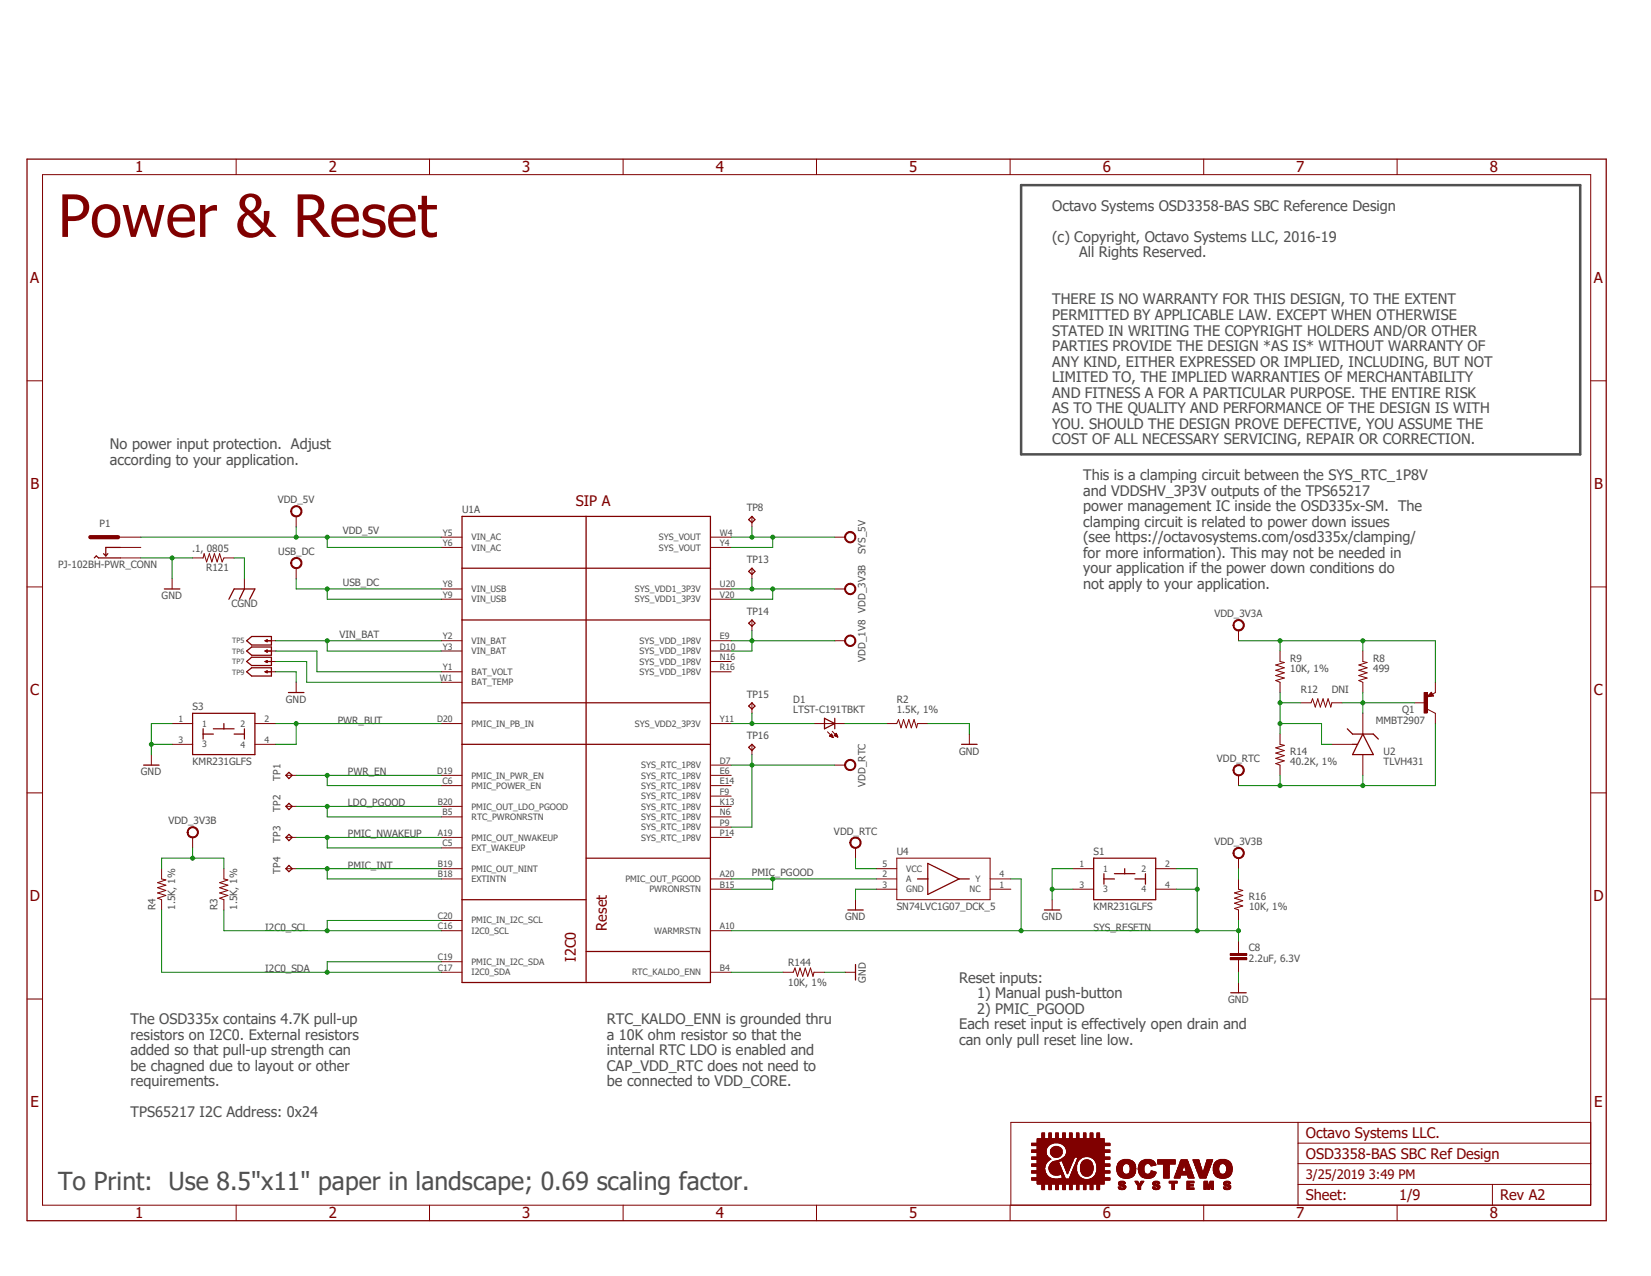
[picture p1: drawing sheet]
<svg xmlns="http://www.w3.org/2000/svg" width="279mm" height="216mm" viewBox="0 0 279 216" stroke-linecap="round" stroke-linejoin="round" font-family="sans-serif">
<defs><g id="words">
<text font-size="9.9" fill="#800000" x="9.8" y="40.1">Power &amp; Reset</text>
<text font-size="4.2" fill="#505050" x="9.8" y="201.3">To Print: Use 8.5&quot;x11&quot; paper in landscape; 0.69 scaling factor.</text>
<g font-size="2.5" fill="#800000">
<text x="22.9" y="29.1">1</text>
<text x="55.7" y="29.1">2</text>
<text x="88.4" y="29.1">3</text>
<text x="121.2" y="29.1">4</text>
<text x="153.9" y="29.1">5</text>
<text x="186.6" y="29.1">6</text>
<text x="219.4" y="29.1">7</text>
<text x="252.1" y="29.1">8</text>
<text x="5.1" y="47.9">A</text>
<text x="269.7" y="47.9">A</text>
<text x="5.2" y="82.8">B</text>
<text x="269.8" y="82.8">B</text>
<text x="97.4" y="85.6">SIP A</text>
<text x="5.1" y="117.6">C</text>
<text x="269.7" y="117.6">C</text>
<text x="5" y="152.5">D</text>
<text x="269.7" y="152.5">D</text>
<text x="102.7" y="157.5" transform="rotate(-90 102.7 157.5)">Reset</text>
<text x="97.4" y="162.7" transform="rotate(-90 97.4 162.7)">I2C0</text>
<text x="5.2" y="187.4">E</text>
<text x="269.8" y="187.4">E</text>
<text x="221" y="192.5">Octavo Systems LLC.</text>
<text x="221" y="196">OSD3358-BAS SBC Ref Design</text>
<text x="221" y="203">Sheet:</text>
<text x="236.8" y="203">1/9</text>
<text x="253.9" y="203">Rev A2</text>
<text x="22.9" y="206.1">1</text>
<text x="55.7" y="206.1">2</text>
<text x="88.4" y="206.1">3</text>
<text x="121.2" y="206.1">4</text>
<text x="153.9" y="206.1">5</text>
<text x="186.6" y="206.1">6</text>
<text x="219.4" y="206.1">7</text>
<text x="252.1" y="206.1">8</text>
</g>
<g font-size="2.5" fill="#505050">
<text x="178.1" y="35.7">Octavo Systems OSD3358-BAS SBC Reference Design</text>
<text x="178.1" y="40.9">(c) Copyright, Octavo Systems LLC, 2016-19</text>
<text x="182.6" y="43.6">All Rights Reserved.</text>
<text x="178.1" y="51.5">THERE IS NO WARRANTY FOR THIS DESIGN, TO THE EXTENT</text>
<text x="178.1" y="54.1">PERMITTED BY APPLICABLE LAW. EXCEPT WHEN OTHERWISE</text>
<text x="178.1" y="56.8">STATED IN WRITING THE COPYRIGHT HOLDERS AND/OR OTHER</text>
<text x="178.1" y="59.4">PARTIES PROVIDE THE DESIGN *AS IS* WITHOUT WARRANTY OF</text>
<text x="178.1" y="62">ANY KIND, EITHER EXPRESSED OR IMPLIED, INCLUDING, BUT NOT</text>
<text x="178.1" y="64.6">LIMITED TO, THE IMPLIED WARRANTIES OF MERCHANTABILITY</text>
<text x="178.1" y="67.3">AND FITNESS A FOR A PARTICULAR PURPOSE. THE ENTIRE RISK</text>
<text x="178.1" y="69.9">AS TO THE QUALITY AND PERFORMANCE OF THE DESIGN IS WITH</text>
<text x="18.6" y="76">No power input protection. Adjust</text>
<text x="178.1" y="72.5">YOU. SHOULD THE DESIGN PROVE DEFECTIVE, YOU ASSUME THE</text>
<text x="178.1" y="75.1">COST OF ALL NECESSARY SERVICING, REPAIR OR CORRECTION.</text>
<text x="18.6" y="78.6">according to your application.</text>
<text x="183.3" y="81.3">This is a clamping circuit between the SYS_RTC_1P8V</text>
<text x="183.3" y="83.9">and VDDSHV_3P3V outputs of the TPS65217</text>
<text x="183.3" y="86.5">power management IC inside the OSD335x-SM. The</text>
<text x="183.3" y="89.2">clamping circuit is related to power down issues</text>
<text x="183.3" y="91.8">(see https://octavosystems.com/osd335x/clamping/</text>
<text x="183.3" y="94.4">for more information). This may not be needed in</text>
<text x="183.3" y="97">your application if the power down conditions do</text>
<text x="183.3" y="99.7">not apply to your application.</text>
<text x="162.3" y="166.2">Reset inputs:</text>
<text x="22.1" y="173.3">The OSD335x contains 4.7K pull-up</text>
<text x="102.7" y="173.3">RTC_KALDO_ENN is grounded thru</text>
<text x="165.3" y="168.9">1) Manual push-button</text>
<text x="165.3" y="171.5">2) PMIC_PGOOD</text>
<text x="22.1" y="175.9">resistors on I2C0. External resistors</text>
<text x="22.1" y="178.5">added so that pull-up strength can</text>
<text x="102.7" y="175.9">a 10K ohm resistor so that the</text>
<text x="102.7" y="178.5">internal RTC LDO is enabled and</text>
<text x="162.3" y="174.1">Each reset input is effectively open drain and</text>
<text x="162.3" y="176.7">can only pull reset line low.</text>
<text x="22.1" y="181.1">be chagned due to layout or other</text>
<text x="22.1" y="183.8">requirements.</text>
<text x="102.7" y="181.1">CAP_VDD_RTC does not need to</text>
<text x="102.7" y="183.8">be connected to VDD_CORE.</text>
<text x="22.1" y="189">TPS65217 I2C Address: 0x24</text>
</g>
<text font-size="2.2" fill="#800000" x="221" y="199.5">3/25/2019 3:49 PM</text>
<g font-size="1.7" fill="#505050">
<text x="16.8" y="89.2">P1</text>
<text x="47" y="85.2">VDD_5V</text>
<text x="78.2" y="86.9">U1A</text>
<text x="126.4" y="86.5">TP8</text>
<text x="32.5" y="93.3">.1, 0805</text>
<text x="47.1" y="93.9">USB_DC</text>
<text x="58" y="90.4">VDD_5V</text>
<text x="126.4" y="95.3">TP13</text>
<text x="146.5" y="93.8" transform="rotate(-90 146.5 93.8)">SYS_5V</text>
<text x="9.8" y="96.1">PJ-102BH-PWR_CONN</text>
<text x="27.3" y="101.4">GND</text>
<text x="34.9" y="96.6">R121</text>
<text x="58" y="99.1">USB_DC</text>
<text x="39.2" y="102.7">CGND</text>
<text x="57.4" y="107.9">VIN_BAT</text>
<text x="126.4" y="104.1">TP14</text>
<text x="205.5" y="104.4">VDD_3V3A</text>
<text x="146.5" y="112" transform="rotate(-90 146.5 112)">VDD_1V8 VDD_3V3B</text>
<text x="218.4" y="113.7">10K, 1%</text>
<text x="218.4" y="111.9">R9</text>
<text x="232.4" y="113.7">499</text>
<text x="232.4" y="111.9">R8</text>
<text x="48.4" y="118.9">GND</text>
<text x="126.4" y="118.1">TP15</text>
<text x="134.2" y="118.9">D1</text>
<text x="151.8" y="118.9">R2</text>
<text x="220.1" y="117.2">R12</text>
<text x="225.4" y="117.2">DNI</text>
<text x="32.6" y="120.1">S3</text>
<text x="57.1" y="122.4">PWR_BUT</text>
<text x="126.4" y="125.1">TP16</text>
<text x="134.2" y="120.7">LTST-C191TBKT</text>
<text x="151.8" y="120.7">1.5K, 1%</text>
<text x="232.8" y="122.4">MMBT2907</text>
<text x="237.3" y="120.7">Q1</text>
<text x="23.8" y="131.2">GND</text>
<text x="32.6" y="129.5">KMR231GLFS</text>
<text x="58.9" y="131.2">PWR_EN</text>
<text x="162.3" y="127.7">GND</text>
<text x="205.9" y="129">VDD_RTC</text>
<text x="218.4" y="129.5">40.2K, 1%</text>
<text x="218.4" y="127.7">R14</text>
<text x="234.1" y="129.5">TLVH431</text>
<text x="234.1" y="127.7">U2</text>
<text x="47.5" y="137.3" transform="rotate(-90 47.5 137.3)">TP2</text>
<text x="47.5" y="132.1" transform="rotate(-90 47.5 132.1)">TP1</text>
<text x="58.9" y="136.4">LDO_PGOOD</text>
<text x="146.5" y="133.1" transform="rotate(-90 146.5 133.1)">VDD_RTC</text>
<text x="28.5" y="139.5">VDD_3V3B</text>
<text x="47.5" y="142.6" transform="rotate(-90 47.5 142.6)">TP3</text>
<text x="58.9" y="141.7">PMIC_NWAKEUP</text>
<text x="141.1" y="141.3">VDD_RTC</text>
<text x="205.5" y="143">VDD_3V3B</text>
<text x="47.5" y="147.8" transform="rotate(-90 47.5 147.8)">TP4</text>
<text x="58.9" y="147">PMIC_INT</text>
<text x="127.3" y="148.2">PMIC_PGOOD</text>
<text x="151.8" y="144.7">U4</text>
<text x="185.1" y="144.7">S1</text>
<text x="26.3" y="154" transform="rotate(-90 26.3 154)">R4</text>
<text x="29.6" y="154" transform="rotate(-90 29.6 154)">1.5K, 1%</text>
<text x="36.8" y="154" transform="rotate(-90 36.8 154)">R3</text>
<text x="40.1" y="154" transform="rotate(-90 40.1 154)">1.5K, 1%</text>
<text x="143" y="155.7">GND</text>
<text x="151.8" y="154">SN74LVC1G07_DCK_5</text>
<text x="176.3" y="155.7">GND</text>
<text x="185.1" y="154">KMR231GLFS</text>
<text x="211.4" y="152.2">R16</text>
<text x="211.4" y="154">10K, 1%</text>
<text x="44.9" y="157.5">I2C0_SCL</text>
<text x="185.1" y="157.5">SYS_RESETN</text>
<text x="211.4" y="161">C8</text>
<text x="44.9" y="164.5">I2C0_SDA</text>
<text x="133.4" y="166.7">10K, 1%</text>
<text x="133.4" y="163.4">R144</text>
<text x="146.5" y="166.2" transform="rotate(-90 146.5 166.2)">GND</text>
<text x="211.4" y="162.7">2.2uF, 6.3V</text>
<text x="207.9" y="169.8">GND</text>
</g>
<g font-size="1.5" fill="#505050">
<text x="74.9" y="90.6">Y5</text>
<text x="74.9" y="92.4">Y6</text>
<text x="79.8" y="91.4">VIN_AC</text>
<text x="79.8" y="93.2">VIN_AC</text>
<text x="111.5" y="91.4">SYS_VOUT</text>
<text x="111.5" y="93.2">SYS_VOUT</text>
<text x="121.8" y="90.6">W4</text>
<text x="121.8" y="92.4">Y4</text>
<text x="74.9" y="99.4">Y8</text>
<text x="74.9" y="101.2">Y9</text>
<text x="79.8" y="100.2">VIN_USB</text>
<text x="79.8" y="101.9">VIN_USB</text>
<text x="107.4" y="100.2">SYS_VDD1_3P3V</text>
<text x="107.4" y="101.9">SYS_VDD1_3P3V</text>
<text x="121.8" y="99.4">U20</text>
<text x="121.8" y="101.2">V20</text>
<text x="74.9" y="113.4">Y1</text>
<text x="74.9" y="108.2">Y2</text>
<text x="74.9" y="109.9">Y3</text>
<text x="79.8" y="108.9">VIN_BAT</text>
<text x="79.8" y="110.7">VIN_BAT</text>
<text x="108.2" y="109">SYS_VDD_1P8V</text>
<text x="108.2" y="110.7">SYS_VDD_1P8V</text>
<text x="108.2" y="112.4">SYS_VDD_1P8V</text>
<text x="121.8" y="108.2">E9</text>
<text x="121.8" y="109.9">D10</text>
<text x="121.8" y="111.7">N16</text>
<text x="121.8" y="113.4">R16</text>
<text x="74.4" y="115.2">W1</text>
<text x="79.8" y="116">BAT_TEMP</text>
<text x="79.8" y="114.2">BAT_VOLT</text>
<text x="108.2" y="114.2">SYS_VDD_1P8V</text>
<text x="30.2" y="122.2">1</text>
<text x="30.2" y="125.7">3</text>
<text x="34.2" y="123">1</text>
<text x="40.7" y="123">2</text>
<text x="44.7" y="122.2">2</text>
<text x="44.7" y="125.7">4</text>
<text x="74" y="122.2">D20</text>
<text x="79.8" y="123">PMIC_IN_PB_IN</text>
<text x="107.4" y="123">SYS_VDD2_3P3V</text>
<text x="121.8" y="122.2">Y11</text>
<text x="34.2" y="126.5">3</text>
<text x="40.7" y="126.5">4</text>
<text x="74" y="130.9">D19</text>
<text x="79.8" y="131.7">PMIC_IN_PWR_EN</text>
<text x="108.5" y="130">SYS_RTC_1P8V</text>
<text x="108.5" y="131.7">SYS_RTC_1P8V</text>
<text x="121.8" y="129.2">D7</text>
<text x="121.8" y="130.9">E6</text>
<text x="74.1" y="136.2">B20</text>
<text x="74.9" y="132.7">C6</text>
<text x="74.9" y="138">B5</text>
<text x="79.8" y="137">PMIC_OUT_LDO_PGOOD</text>
<text x="79.8" y="133.5">PMIC_POWER_EN</text>
<text x="108.5" y="133.5">SYS_RTC_1P8V</text>
<text x="108.5" y="135.3">SYS_RTC_1P8V</text>
<text x="108.5" y="137">SYS_RTC_1P8V</text>
<text x="121.8" y="132.7">E14</text>
<text x="121.8" y="134.5">F9</text>
<text x="121.8" y="136.2">K13</text>
<text x="121.8" y="138">N6</text>
<text x="74.1" y="141.5">A19</text>
<text x="74.9" y="143.2">C5</text>
<text x="79.8" y="142.2">PMIC_OUT_NWAKEUP</text>
<text x="79.8" y="144">EXT_WAKEUP</text>
<text x="79.8" y="138.7">RTC_PWRONRSTN</text>
<text x="108.5" y="138.7">SYS_RTC_1P8V</text>
<text x="108.5" y="140.5">SYS_RTC_1P8V</text>
<text x="108.5" y="142.2">SYS_RTC_1P8V</text>
<text x="121.8" y="139.7">P9</text>
<text x="121.8" y="141.5">P14</text>
<text x="74.1" y="146.7">B19</text>
<text x="74.1" y="148.5">B18</text>
<text x="79.8" y="147.5">PMIC_OUT_NINT</text>
<text x="79.8" y="149.2">EXTINTN</text>
<text x="105.8" y="149.3">PMIC_OUT_PGOOD</text>
<text x="121.8" y="148.5">A20</text>
<text x="149.4" y="148.5">2</text>
<text x="149.4" y="146.7">5</text>
<text x="153.4" y="149.2">A</text>
<text x="153.4" y="147.5">VCC</text>
<text x="165.1" y="149.3">Y</text>
<text x="169.2" y="148.5">4</text>
<text x="182.7" y="146.7">1</text>
<text x="186.7" y="147.5">1</text>
<text x="193.2" y="147.5">2</text>
<text x="197.2" y="146.7">2</text>
<text x="74.1" y="155.5">C20</text>
<text x="109.9" y="151">PWRONRSTN</text>
<text x="121.8" y="150.2">B15</text>
<text x="149.4" y="150.2">3</text>
<text x="153.4" y="151">GND</text>
<text x="164.1" y="151">NC</text>
<text x="169.2" y="150.2">1</text>
<text x="182.7" y="150.2">3</text>
<text x="186.7" y="151">3</text>
<text x="193.2" y="151">4</text>
<text x="197.2" y="150.2">4</text>
<text x="74.1" y="157.2">C16</text>
<text x="79.8" y="158">I2C0_SCL</text>
<text x="79.8" y="156.3">PMIC_IN_I2C_SCL</text>
<text x="110.7" y="158">WARMRSTN</text>
<text x="121.8" y="157.2">A10</text>
<text x="74.1" y="164.3">C17</text>
<text x="74.1" y="162.5">C19</text>
<text x="79.8" y="165">I2C0_SDA</text>
<text x="79.8" y="163.3">PMIC_IN_I2C_SDA</text>
<text x="107" y="165">RTC_KALDO_ENN</text>
<text x="121.8" y="164.3">B4</text>
</g>
<g font-size="1.2" fill="#505050">
<text x="39.3" y="108.9">TP5</text>
<text x="39.3" y="110.6">TP6</text>
<text x="39.3" y="112.4">TP7</text>
<text x="39.3" y="114.1">TP9</text>
</g>
</g></defs>
<path d="M272.5 4.1l-268.3 202.9" fill="none" stroke="#fff" stroke-width=".17"/>
<path d="M49.5 85.8a.96 .96 0 0 1 1.5 .2 .96 .96 0 0 1-.6 1.4 .96 .96 0 0 1-1.2-.9h.2a.8 .8 0 0 1 1.1-.7 .8 .8 0 0 1 .2 1.4 .8 .8 0 0 1-1.3-.4v-.3h-.2z" fill-rule="evenodd" fill="#800000"/>
<path d="M49.5 85.8a.96 .96 0 0 1 1.5 .2 .96 .96 0 0 1-.6 1.4 .96 .96 0 0 1-1.2-.9h.2a.8 .8 0 0 1 1.1-.7 .8 .8 0 0 1 .2 1.4 .8 .8 0 0 1-1.3-.4v-.3h-.2zM50.1 87.4v1.8" fill="none" stroke="#800000" stroke-width=".17"/>
<path d="M49.5 94.6a.96 .96 0 0 1 1.5 .2 .96 .96 0 0 1-.6 1.4 .96 .96 0 0 1-1.2-.9h.2a.8 .8 0 0 1 1.1-.7 .8 .8 0 0 1 .2 1.3 .8 .8 0 0 1-1.3-.3v-.3h-.2z" fill-rule="evenodd" fill="#800000"/>
<path d="M49.5 94.6a.96 .96 0 0 1 1.5 .2 .96 .96 0 0 1-.6 1.4 .96 .96 0 0 1-1.2-.9h.2a.8 .8 0 0 1 1.1-.7 .8 .8 0 0 1 .2 1.3 .8 .8 0 0 1-1.3-.3v-.3h-.2zM50.1 96.1v1.8M44.9 108.4h1.8M44.9 110.2h1.8M44.9 111.9h1.8M25.6 127.7v1.8M29.1 122.4h3.5M29.1 125.9h3.5M43.1 122.4h3.6M43.1 125.9h3.6" fill="none" stroke="#800000" stroke-width=".17"/>
<g fill="none" stroke="#800000" stroke-width=".21">
<path d="M41.7 108.4l.9-.7h3.3v1.4h-3.3zM41.7 110.2l.9-.7h3.3v1.4h-3.3zM41.7 111.9l.9-.7h3.3v1.4h-3.3zM44.9 108.4h1M44.9 108.4l.3-.2v.4zM44.9 110.2l.3-.2v.4zM44.9 111.9l.3-.1v.3zM44.9 110.2h1M44.9 111.9h1M24.3 129.5h2.6M32.6 120.7h10.5v7h-10.5zM34.4 124.2h1.7"/>
<path d="M34.4 123.3v1.8M36.1 123.3h3.5M37.9 122.4v.9M39.6 124.2h1.8M41.4 123.3v1.8"/>
</g>
<path d="M143.3 98.9a.96 .96 0 0 1 1.4 .3 .96 .96 0 0 1-.6 1.4 .96 .96 0 0 1-1.2-.9h.2a.79 .79 0 0 1 1.1-.8 .79 .79 0 0 1 .3 1.3 .79 .79 0 0 1-1.3-.2l-.1-.3h-.2l.1-.4z" fill-rule="evenodd" fill="#800000"/>
<g fill="none" stroke="#800000" stroke-width=".17">
<path d="M141.3 99.7h1.7M143.3 98.9a.96 .96 0 0 1 1.4 .3 .96 .96 0 0 1-.6 1.4 .96 .96 0 0 1-1.2-.9h.2a.79 .79 0 0 1 1.1-.8 .79 .79 0 0 1 .3 1.3 .79 .79 0 0 1-1.3-.2l-.1-.3h-.2l.1-.4zM137.8 122.4h5.2M140 123.8l1 1M140.4 124.5l.6 .3M140.4 124.5h.5M140.5 124.6h.4M140.5 124.4h.3M140.6 124.3h.2M140.6 124.6h.3M140.7 124.2l-.3 .3M140.7 124.2l.3 .6"/>
<path d="M140.7 124.2h.1M140.8 124.7h.2M140.8 123.7l1 1M140.9 124.8h.1M141.2 124.4h.4M141.3 124.5h.4M141.3 124.4h.3M141.3 124.3h.3M141.4 124.3h.2M141.4 124.5h.3M141.4 124.2h.2M141.5 124.6h.2"/>
<path d="M141.5 124.1l.3 .6-.6-.2zM141.5 124.1h.1M141.6 124.6h.2M141.7 124.7h.1"/>
</g>
<path d="M139.5 121.5l1.8 .9-1.8 .9zM141.3 121.5v1.8" fill="none" stroke="#800000" stroke-width=".21"/>
<path d="M143.3 90.2a.96 .96 0 0 1 1.4 .3 .96 .96 0 0 1-.6 1.3 .96 .96 0 0 1-1.2-.9h.2a.79 .79 0 0 1 1.1-.8 .79 .79 0 0 1 .3 1.3 .79 .79 0 0 1-1.3-.2l-.1-.3h-.2l.1-.4z" fill-rule="evenodd" fill="#800000"/>
<path d="M141.3 90.9h1.7M143.3 90.2a.96 .96 0 0 1 1.4 .3 .96 .96 0 0 1-.6 1.3 .96 .96 0 0 1-1.2-.9h.2a.79 .79 0 0 1 1.1-.8 .79 .79 0 0 1 .3 1.3 .79 .79 0 0 1-1.3-.2l-.1-.3h-.2l.1-.4zM150 122.4h1.8l.3-.6 .4 1.3 .4-1.3 .5 1.3 .4-1.3 .4 1.3 .5-1.3 .4 1.3 .2-.7h1.7M164 124.2v1.7" fill="none" stroke="#800000" stroke-width=".17"/>
<path d="M162.7 125.9h2.7" fill="none" stroke="#800000" stroke-width=".21"/>
<path d="M143.3 107.7a.96 .96 0 0 1 1.4 .3 .96 .96 0 0 1-.6 1.4 .96 .96 0 0 1-1.2-1h.2a.79 .79 0 0 1 1.1-.7 .79 .79 0 0 1 .3 1.2 .79 .79 0 0 1-1.3-.1l-.1-.4h-.2l.1-.4z" fill-rule="evenodd" fill="#800000"/>
<path d="M141.3 108.4h1.7M143.3 107.7a.96 .96 0 0 1 1.4 .3 .96 .96 0 0 1-.6 1.4 .96 .96 0 0 1-1.2-1h.2a.79 .79 0 0 1 1.1-.7 .79 .79 0 0 1 .3 1.2 .79 .79 0 0 1-1.3-.1l-.1-.4h-.2l.1-.4z" fill="none" stroke="#800000" stroke-width=".17"/>
<path d="M241 117.2h.5v3.4h-.5z" fill-rule="evenodd" fill="#800000"/>
<path d="M239.4 118.9h1.8M241 117.2h.5v3.4h-.5zM241.5 120l1.4 .7v1.7M242.2 117.1l.4 .7-1.1 .1zM242.9 115.4v1.8l-.5 .3M225.4 125.9h3.5M230.6 120.7v3.5M230.6 127.7v3.5" fill="none" stroke="#800000" stroke-width=".17"/>
<path d="M242.2 117.6h-.3l.3-.2 .2 .3-.7 .1 .5-.5 .3 .4M228 123.3l.9 .9h3.5l.9 .9M228.9 125.9h.8M230.6 124.2l1.8 3.5h-3.5z" fill="none" stroke="#800000" stroke-width=".21"/>
<path d="M209 105.1a.97 .97 0 0 1 1.5 .2 .97 .97 0 0 1-.6 1.4 .97 .97 0 0 1-1.2-.9h.1a.8 .8 0 0 1 1.2-.7 .8 .8 0 0 1 .2 1.3 .8 .8 0 0 1-1.3-.3l-.1-.3h-.1z" fill-rule="evenodd" fill="#800000"/>
<g fill="none" stroke="#800000" stroke-width=".17">
<path d="M209 105.1a.97 .97 0 0 1 1.5 .2 .97 .97 0 0 1-.6 1.4 .97 .97 0 0 1-1.2-.9h.1a.8 .8 0 0 1 1.2-.7 .8 .8 0 0 1 .2 1.3 .8 .8 0 0 1-1.3-.3l-.1-.3h-.1zM209.6 106.7v1.7M216.6 110.2v1.7l.7 .2-1.4 .4 1.4 .5-1.4 .4 1.4 .4-1.4 .5 1.4 .4-1.4 .4 .7 .3v1.8M220.1 118.9h1.8l.2-.7 .5 1.4 .4-1.4 .4 1.4 .5-1.4 .4 1.4 .4-1.4 .5 1.4 .2-.7h1.7M230.6 110.2v1.7l.8 .2-1.4 .4 1.4 .5-1.4 .4 1.4 .4-1.4 .5 1.4 .4-1.4 .4 .6 .3v1.8M216.6 124.2v1.7l.7 .2-1.4 .4 1.4 .5-1.4 .4 1.4 .4-1.4 .5 1.4 .4-1.4 .5 .7 .3v1.7M144.8 152.2v1.8M148.3 150.5h3.5M148.3 148.7h3.5M148.3 147h3.5M151.8 145.2h15.8v7h-15.8zM167.6 150.5h3.5"/>
<path d="M167.6 148.7h3.5"/>
</g>
<path d="M143.5 154h2.6M155.3 148.7h1.7M157 146.1l5.3 2.6-5.3 2.6zM162.3 148.7h1.7" fill="none" stroke="#800000" stroke-width=".21"/>
<path d="M144.1 141.9a.97 .97 0 0 1 1.5 .2 .97 .97 0 0 1-.6 1.4 .97 .97 0 0 1-1.2-.9h.2a.79 .79 0 0 1 1-.8 .79 .79 0 0 1 .4 1.3 .79 .79 0 0 1-1.3-.2l-.1-.3h-.2z" fill-rule="evenodd" fill="#800000"/>
<g fill="none" stroke="#800000" stroke-width=".17">
<path d="M144.1 141.9a.97 .97 0 0 1 1.5 .2 .97 .97 0 0 1-.6 1.4 .97 .97 0 0 1-1.2-.9h.2a.79 .79 0 0 1 1-.8 .79 .79 0 0 1 .4 1.3 .79 .79 0 0 1-1.3-.2l-.1-.3h-.2zM144.8 143.5v1.7M178.1 152.2v1.8M181.6 147h3.5M181.6 150.5h3.5M195.6 147h3.5M195.6 150.5h3.5M209.6 148.7v1.8l.7 .2-1.4 .4 1.4 .4-1.4 .5 1.4 .4-1.4 .4 1.4 .5-1.4 .4 .7 .3v1.7M209.6 159.2v2.1M208.2 161.3h2.8v.4h-2.8zM208.2 162.1h2.8v.3h-2.8zM209.6 162.4v2.1"/>
<path d="M209.6 166.2v1.8"/>
</g>
<path d="M176.7 154h2.7M185.1 145.2h10.5v7h-10.5zM186.8 148.7h1.8M186.8 147.8v1.8M188.6 147.8h3.5M190.3 147v.8M192.1 148.7h1.7M193.8 147.8v1.8M208.3 168h2.6" fill="none" stroke="#800000" stroke-width=".21"/>
<path d="M208.2 161.5h2.8M208.2 162.2h2.8" fill="none" stroke="#800000" stroke-width=".34"/>
<path d="M209 143.6a.96 .96 0 0 1 1.5 .3 .96 .96 0 0 1-.6 1.4 .96 .96 0 0 1-1.2-.9h.1a.8 .8 0 0 1 1.2-.7 .8 .8 0 0 1 .2 1.3 .8 .8 0 0 1-1.3-.3l-.1-.3h-.1z" fill-rule="evenodd" fill="#800000"/>
<path d="M209 143.6a.96 .96 0 0 1 1.5 .3 .96 .96 0 0 1-.6 1.4 .96 .96 0 0 1-1.2-.9h.1a.8 .8 0 0 1 1.2-.7 .8 .8 0 0 1 .2 1.3 .8 .8 0 0 1-1.3-.3l-.1-.3h-.1zM209.6 145.2v1.8M132.5 164.5h1.7l.3-.7 .5 1.4 .4-1.4 .4 1.4 .5-1.4 .4 1.4 .5-1.4 .4 1.4 .2-.7h1.7M143 164.5h1.8" fill="none" stroke="#800000" stroke-width=".17"/>
<path d="M144.8 163.2v2.6" fill="none" stroke="#800000" stroke-width=".21"/>
<path d="M209 129.6a.97 .97 0 0 1 1.5 .2 .97 .97 0 0 1-.6 1.4 .97 .97 0 0 1-1.2-.9h.1a.8 .8 0 0 1 1.2-.6 .8 .8 0 0 1 .2 1.3 .8 .8 0 0 1-1.3-.4l-.1-.3h-.1z" fill-rule="evenodd" fill="#800000"/>
<path d="M29.1 97.9v1.8M32.6 94.4h1.8l.1-.7 .5 1.4 .4-1.4 .5 1.4 .4-1.4 .4 1.4 .5-1.4 .4 1.4 .3-.7h1.7M44.9 113.7h1.8M50.1 115.4v1.8M209 129.6a.97 .97 0 0 1 1.5 .2 .97 .97 0 0 1-.6 1.4 .97 .97 0 0 1-1.2-.9h.1a.8 .8 0 0 1 1.2-.6 .8 .8 0 0 1 .2 1.3 .8 .8 0 0 1-1.3-.4l-.1-.3h-.1zM209.6 131.2v1.7M27.3 147v1.7l.8 .2-1.4 .5 1.4 .4-1.4 .4 1.4 .5-1.4 .4 1.4 .4-1.4 .5 .6 .2v1.8M37.9 147v1.7l.7 .2-1.4 .5 1.4 .4-1.4 .4 1.4 .5-1.4 .4 1.4 .4-1.4 .5 .7 .2v1.8" fill="none" stroke="#800000" stroke-width=".17"/>
<path d="M27.8 99.7h2.6M41.7 113.7l.9-.7h3.3v1.4h-3.3zM44.9 113.7h1M44.9 113.7l.3-.2v.3zM48.8 117.2h2.6" fill="none" stroke="#800000" stroke-width=".21"/>
<path d="M32 140.1a.96 .96 0 0 1 1.5 .2 .96 .96 0 0 1-.6 1.4 .96 .96 0 0 1-1.2-.9h.1a.8 .8 0 0 1 1.2-.6 .8 .8 0 0 1 .2 1.3 .8 .8 0 0 1-1.3-.4l-.1-.3h-.1z" fill-rule="evenodd" fill="#800000"/>
<g fill="none" stroke="#800000" stroke-width=".17">
<path d="M7.2 29.5h262v174.4h-262zM40 26.9v2.6M72.7 26.9v2.6M105.5 26.9v2.6M138.2 26.9v2.6M170.9 26.9v2.6M203.7 26.9v2.6M236.4 26.9v2.6M4.6 64.4h2.6M269.2 64.4h2.6M4.6 99.3h2.6M20.4 90.9h3.4"/>
<path d="M20.4 94.4h3.4M20.4 92.6h3.4M74.7 90.9h3.5M74.7 92.6h3.5M74.7 99.7h3.5M120.2 90.9h3.5M120.2 92.6h3.5M120.2 99.7h3.5M127.3 87.4v1.8M127.3 96.1v1.8M269.2 99.3h2.6M74.7 115.4h3.5"/>
<path d="M74.7 113.7h3.5M74.7 108.4h3.5M74.7 110.2h3.5M74.7 101.4h3.5M120.2 113.7h3.5M120.2 108.4h3.5M120.2 110.2h3.5M120.2 101.4h3.5M120.2 111.9h3.5M127.3 104.9v1.8M127.3 118.9v1.8M4.6 134.2h2.6"/>
<path d="M48.4 131.2h1.7M48.4 136.4h1.7M74.7 122.4h3.5M74.7 131.2h3.5M74.7 136.4h3.5M74.7 132.9h3.5M74.7 138.2h3.5M120.2 122.4h3.5M120.2 131.2h3.5M120.2 136.4h3.5M120.2 132.9h3.5M120.2 138.2h3.5"/>
<path d="M120.2 129.5h3.5M120.2 134.7h3.5M120.2 140h3.5M127.3 125.9v1.8M269.2 134.2h2.6M32 140.1a.96 .96 0 0 1 1.5 .2 .96 .96 0 0 1-.6 1.4 .96 .96 0 0 1-1.2-.9h.1a.8 .8 0 0 1 1.2-.6 .8 .8 0 0 1 .2 1.3 .8 .8 0 0 1-1.3-.4l-.1-.3h-.1zM32.6 141.7v1.8M48.4 147h1.7M48.4 141.7h1.7M74.7 157.5h3.5M74.7 155.7h3.5M74.7 147h3.5"/>
<path d="M74.7 141.7h3.5M74.7 148.7h3.5M74.7 143.5h3.5M120.2 157.5h3.5M120.2 141.7h3.5M120.2 148.7h3.5M120.2 150.5h3.5M4.6 169h2.6M74.7 164.5h3.5M74.7 162.7h3.5M120.2 164.5h3.5M269.2 169h2.6"/>
<path d="M174.6 193.4h3.8M174.6 199.7h13.2M174.6 199.6h13.2M174.6 199.6h9.2M174.6 199.5h8.9M174.6 199.5h8.8M174.6 199.4h3.8M174.6 199.4h3.5M174.6 199.3h3.3M174.6 199.3h3.2M174.6 198.5h2.4M174.6 198.4h2.4"/>
<path d="M174.6 198.4h2.3M174.6 198.3h2.3M174.6 198.2h2.3M174.6 198.1h2.3M174.6 197.4h2.3M174.6 197.3h2.3M174.6 197.2h2.3M174.6 197.1h2.3M174.6 197h2.4M174.6 196.9h2.4M174.6 196.2h3.2M174.6 196.1h3.3"/>
<path d="M174.6 196.1h3.2M174.6 196h3.2M174.6 196h3.1M174.6 195.9h2.9M174.6 195.8h2.9M174.6 195.8h2.8M174.6 195.7h2.8M174.6 195h2.4M174.6 194.9h2.4M174.6 194.8h2.4M174.6 194.7h2.4M174.6 194.6h2.4"/>
<path d="M174.6 194.6h2.5M174.6 193.8h2.9M174.6 193.7h3M174.6 193.7h3.1M174.6 193.6h3.2M174.6 193.5h3.3M174.6 193.5h3.5M174.6 193.5h3.6M175.5 196.9h1.5M175.5 200h11.4M175.5 199.9h11.4M175.5 199.8h11.4"/>
<path d="M175.5 199.7h11.4M175.5 199.2h2.2M175.5 199.2h2M175.5 199.1h2M175.5 199.1h1.9M175.5 199h1.9M175.5 199h1.8M175.5 198.9h1.8M175.5 198.9h1.7M175.5 198.8h1.7M175.5 198.8h1.6M175.5 198.7h1.6"/>
<path d="M175.5 198.6h1.6M175.5 198.6h1.5M175.5 198.5h1.5M175.5 198h1.3M175.5 197.9h1.3M175.5 197.8h1.3M175.5 197.7h1.3M175.5 197.6h1.3M175.5 197.5h1.3M175.5 197.4h1.3M175.5 196.8h1.6M175.5 196.7h1.6"/>
<path d="M175.5 196.7h1.7M175.5 196.6h1.7M175.5 196.6h1.8M175.5 196.5h1.8M175.5 196.5h1.9M175.5 196.4h1.9M175.5 196.4h2M175.5 196.3h2M175.5 196.3h2.1M175.5 196.3h2.2M175.5 196.2h2.2M175.5 195.7h1.8"/>
<path d="M175.5 195.6h1.8M175.5 195.6h1.7M175.5 195.5h1.7M175.5 195.4h1.6M175.5 195.3h1.6M175.5 195.2h1.6M175.5 195.1h1.6M175.5 195.1h1.5M175.5 195h1.5M175.5 194.5h1.6M175.5 194.4h1.6M175.5 194.3h1.6"/>
<path d="M175.5 194.3h1.7M175.5 194.2h1.7M175.5 194.1h1.7M175.5 194.1h1.8M175.5 194h1.8M175.5 193.9h1.9M175.5 193.4h3.2M175.5 193.3h11.4M175.5 193.2h11.4M175.5 193.1h11.4M175.5 193h11.4M175.5 192.9h11.4"/>
<path d="M175.5 192.8h11.4M175.5 192.7h11.4M175.6 192.7h11.3M176.3 192.6h.5M176.3 192.5h.5M176.3 192.4h.5M176.3 192.3h.5M176.3 192.2h.5M176.3 192.1h.5M176.3 192h.5M176.3 191.9h.5M176.3 191.8h.5"/>
<path d="M176.3 191.7h.5M177.5 197.8h2.2M177.5 197.8h2.1M177.5 197.7h2.1M177.5 197.6h2M177.5 197.5h2M177.5 192.6h.4M177.5 192.5h.4M177.5 192.4h.4M177.5 192.3h.4M177.5 192.2h.4M177.5 192.1h.4"/>
<path d="M177.5 192h.4M177.5 191.9h.4M177.5 191.8h.4M177.5 191.7h.4M177.5 198h2.2M177.5 197.9h2.2M177.5 197.4h2M177.6 198.1h2.1M177.6 198h2.1M177.6 197.3h1.9M177.6 197.3h1.8M177.6 198.2h2.2"/>
<path d="M177.6 198.2h2.1M177.6 197.2h1.8M177.7 198.2h2.1M177.7 197.1h1.7M177.7 197.1h1.6M177.7 198.4h2.2M177.7 198.3h2.1M177.7 197h1.6M177.8 198.4h2.1M177.8 196.9h1.5M177.8 195.2h1.9M177.8 195.1h1.9"/>
<path d="M177.8 195h1.9M177.8 194.9h1.9M177.8 194.8h1.9M177.8 194.7h1.9M177.8 194.6h1.9M177.8 198.5h2.1M177.8 194.5h1.9M177.8 196.8h1.4M177.8 195.3h1.9M177.9 198.5h2.1M177.9 196.8h1.3M177.9 194.4h1.8"/>
<path d="M177.9 198.6h2.1M177.9 195.5h1.7M177.9 195.4h1.7M177.9 194.4h1.7M177.9 194.3h1.7M178 196.7h1.2M178 195.5h1.5M178 198.6h2M178 194.3h1.5M178.1 198.7h1.4M178.1 196.6h1.1M178.1 194.2h1.4"/>
<path d="M178.1 198.7h1.3M178.1 196.6h1M178.1 195.6h1.3M178.1 195.6h1.4M178.1 194.2h1.3M178.1 195.7h1.3M178.1 194.1h1.3M178.2 198.8h1.1M178.2 196.6h1M178.2 195.7h1.1M178.3 198.8h1M178.3 195.7h.9"/>
<path d="M178.3 194.1h1M178.3 196.5h1M178.3 194.1h.9M178.4 196.5h1M178.4 195.8h.7M178.4 194h.7M178.5 198.8h.5M178.6 194h.3M178.6 195.8h.3M178.6 196.4h.9M178.6 192.6h.5M178.6 192.5h.5"/>
<path d="M178.6 192.4h.5M178.6 192.3h.5M178.6 192.2h.5M178.6 192.1h.5M178.6 192h.5M178.6 191.9h.5M178.6 191.8h.5M178.6 191.7h.5M178.8 196.4h2.8M178.8 193.4h8.1M179.1 199.4h1.2M179.1 196.3h2.5"/>
<path d="M179.2 193.4h8.6M179.2 196.3h2.4M179.3 196.3h2.4M179.3 193.5h8.5M179.4 196.2h2.3M179.5 193.5h8.3M179.5 199.4h.8M179.5 196.2h2.2M179.6 199.3h.7M179.6 198.7h.4M179.6 196.1h2.1M179.6 198.8h.4"/>
<path d="M179.6 193.5h8.2M179.7 198.9h.4M179.7 198.8h.3M179.7 196.1h2M179.7 199.3h.6M179.7 199h.5M179.7 199h.4M179.7 196h2M179.7 193.6h8.1M179.7 199.3h.5M179.7 199.2h.5M179.7 199.1h.5"/>
<path d="M179.7 196.5h1.9M179.7 196.4h1.9M179.7 196h2.1M179.8 199.2h.4M179.8 196.6h1.7M179.8 196.7h1.7M179.8 196h2M179.8 193.7h8M179.8 192.6h.5M179.8 192.5h.5M179.8 192.4h.5M179.8 192.3h.5"/>
<path d="M179.8 192.2h.5M179.8 192.1h.5M179.8 192h.5M179.8 191.9h.5M179.8 191.8h.5M179.8 191.7h.5M179.9 196.8h1.5M179.9 196.7h1.5M179.9 193.7h8M179.9 195.9h1.9M180 196.9h1.4M180 197h1.3"/>
<path d="M180 197h1.4M180 195.9h1.8M180 193.8h7.9M180 197.1h1.3M180 195.8h1.8M180 193.8h7.8M180 197.2h1.3M180 195.8h3.3M180.1 197.3h1.1M180.1 197.2h1.1M180.1 193.9h6.8M180.1 197.4h1.1"/>
<path d="M180.1 195.7h3.5M180.2 197.6h.9M180.2 197.5h.9M180.2 197.4h.9M180.2 195.7h6.7M180.2 194h6.7M180.3 197.7h.7M180.3 197.7h.8M180.3 195.6h6.6M180.3 194.1h6.6M180.3 197.8h.7M180.3 195.5h6.6"/>
<path d="M180.3 198h.6M180.3 198h.7M180.3 197.9h.7M180.3 194.3h6.6M180.3 194.2h6.6M180.4 198h.5M180.4 195.4h6.5M180.4 195.3h6.5M180.4 194.4h6.5M180.4 194.3h6.5M180.4 198.2h.4M180.4 198.1h.5"/>
<path d="M180.4 195.2h6.5M180.4 194.5h6.5M180.5 198.2h.3M180.5 195.2h6.4M180.5 195.1h6.4M180.5 194.6h7.3M180.5 194.5h6.4M180.5 198.3h.3M180.5 195h6.4M180.5 195h7.3M180.5 194.9h7.3M180.5 194.8h7.3"/>
<path d="M180.5 194.7h7.3M180.6 198.5h.1M180.6 198.4h.2M180.6 198.6h.1M180.9 199.4h2.4M181 199.4h2.1M181 199.3h2M181 192.6h.4M181 192.5h.4M181 192.4h.4M181 192.3h.4M181 192.2h.4"/>
<path d="M181 192.1h.4M181 192h.4M181 191.9h.4M181 191.8h.4M181 191.7h.4M181 199.2h1.9M181 199.2h1.8M181.1 199.1h1.7M181.1 199.1h1.6M181.1 199h1.5M181.1 198.9h1.5M181.2 198.9h1.3"/>
<path d="M181.2 198.8h1.3M181.2 198.8h1.2M181.2 198.7h1.2M181.3 198.6h1.1M181.3 198.5h1.1M181.3 198.5h1M181.4 198.5h.9M181.4 198.4h.9M181.4 198.3h.9M181.4 198.3h.8M181.4 198.2h.8M181.5 198.2h.7"/>
<path d="M181.5 198.1h.7M181.5 198h.7M181.6 198h.6M181.6 197.9h.6M181.6 197.8h.6M181.7 197.7h.5M181.7 197.6h.5M181.7 197.5h.5M181.8 197.4h.4M181.8 197.3h.4M181.8 197.2h.4M181.9 197.2h.3"/>
<path d="M181.9 197.1h.3M181.9 197h.3M182 196.9h.3M182 196.8h.3M182.1 196.7h.3M182.1 196.6h.3M182.2 196.5h.3M182.2 192.6h.4M182.2 192.5h.4M182.2 192.4h.4M182.2 192.3h.4M182.2 192.2h.4"/>
<path d="M182.2 192.1h.4M182.2 192h.4M182.2 191.9h.4M182.2 191.8h.4M182.2 191.7h.4M182.2 196.4h.3M182.2 196.3h.4M182.3 196.2h.4M182.3 196.2h.5M182.3 196.1h.5M182.4 196h.4M182.4 196h.5"/>
<path d="M182.4 196h.6M182.4 195.9h.6M182.4 195.9h.7M182.4 195.8h.8M182.8 198h2.2M182.8 197.9h2.2M182.8 197.8h2.2M182.8 197.7h2.2M182.8 197.6h2.2M182.8 197.5h2.2M182.8 197.4h2.2M182.8 197.3h2.2"/>
<path d="M182.8 197.2h2.2M182.9 198.2h2M182.9 198.1h2.1M182.9 198h2.1M182.9 197.2h2.1M182.9 197.1h2M182.9 198.3h2M182.9 197h2M183 196.9h1.8M183 198.4h1.8M183 198.3h1.9M183 196.9h1.9"/>
<path d="M183 198.5h1.8M183 196.8h1.8M183 198.6h1.7M183 196.7h1.8M183 196.7h1.7M183.1 196.6h1.6M183.1 198.7h1.6M183.1 198.6h1.6M183.2 198.7h1.4M183.2 196.6h1.5M183.2 198.8h1.4M183.2 196.5h1.4"/>
<path d="M183.3 198.8h1.2M183.3 196.4h1.2M183.3 192.6h.5M183.3 192.5h.5M183.3 192.4h.5M183.3 192.3h.5M183.3 192.2h.5M183.3 192.1h.5M183.3 192h.5M183.3 191.9h.5M183.3 191.8h.5M183.3 191.7h.5"/>
<path d="M183.4 198.9h1M183.4 196.3h1M183.5 199h.8M183.5 196.3h.8M183.6 199h.6M183.6 196.3h.6M183.8 196.2h.2M184 199.6h3.8M184.2 195.7h3.6M184.3 199.5h3.5M184.4 199.5h3.4M184.5 195.8h3.3"/>
<path d="M184.5 192.6h.5M184.5 192.5h.5M184.5 192.4h.5M184.5 192.3h.5M184.5 192.2h.5M184.5 192.1h.5M184.5 192h.5M184.5 191.9h.5M184.5 191.8h.5M184.5 191.7h.5M184.5 199.4h3.3M184.6 195.8h3.2"/>
<path d="M184.7 195.9h3.1M184.7 199.4h3.1M184.8 199.3h3M184.8 196h3M184.9 199.3h2.9M184.9 199.2h2M184.9 196h2.9M185 196h2.8M185 199.2h1.9M185 199.1h1.9M185 196.1h2.8M185.1 199.1h1.8"/>
<path d="M185.1 196.2h2.7M185.2 199h1.7M185.2 196.2h1.7M185.2 196.3h1.7M185.3 199h1.6M185.3 198.9h1.6M185.3 196.4h1.6M185.3 196.3h1.6M185.3 198.8h1.6M185.3 196.5h1.6M185.4 198.8h1.5M185.4 196.5h1.5"/>
<path d="M185.4 198.7h1.5M185.4 196.6h1.5M185.5 198.6h1.4M185.5 198.5h1.4M185.5 198.5h2.3M185.5 196.8h1.4M185.5 196.7h1.4M185.5 196.6h1.4M185.5 198.4h2.3M185.5 196.9h1.4M185.5 198.3h2.3M185.5 198.2h2.3"/>
<path d="M185.5 197h2.3M185.5 196.9h2.3M185.6 198.2h2.2M185.6 198.1h2.2M185.6 197.2h2.2M185.6 197.1h2.2M185.6 197h2.2M185.6 198h1.3M185.6 197.9h1.3M185.6 197.8h1.3M185.6 197.7h1.3M185.6 197.6h1.3"/>
<path d="M185.6 197.5h1.3M185.6 197.4h1.3M185.6 197.4h2.2M185.6 197.3h2.2M185.6 192.6h.5M185.6 192.5h.5M185.6 192.4h.5M185.6 192.3h.5M185.6 192.2h.5M185.6 192.1h.5M185.6 192h.5M185.6 191.9h.5"/>
<path d="M185.6 191.8h.5M185.6 191.7h.5M189 198h.9M189 197.9h.9M189 197.8h.9M189 197.7h.9M189 197.6h.9M189 198.2h1M189 198.1h.9M189 197.5h.9M189 197.4h.9M189 197.4h1"/>
<path d="M189.1 198.4h1M189.1 198.3h.9M189.1 198.2h.9M189.1 197.3h.9M189.1 197.2h.9M189.1 197.2h1M189.1 198.5h1.1M189.1 198.5h1M189.1 197.1h1M189.1 197.1h1.1M189.1 197h1.1M189.1 197h1.2"/>
<path d="M189.1 198.6h1.3M189.1 198.6h1.2M189.1 196.9h1.3M189.2 196.9h1.3M189.2 198.7h2.8M189.2 196.8h2.8M189.2 198.8h2.8M189.3 198.8h2.7M189.3 196.8h2.7M189.3 198.9h2.6M189.3 198.8h2.6M189.3 196.7h2.6"/>
<path d="M189.4 198.9h2.5M189.4 196.6h2.5M189.4 200h.9M189.4 199h2.4M189.4 196.6h2.4M189.4 199.9h.9M189.5 199.9h.7M189.5 199.1h2.2M189.5 196.5h2.2M189.6 199.9h.5M189.6 199.1h2M189.6 196.4h2"/>
<path d="M189.7 199.2h1.9M189.7 196.4h1.9M189.7 199.2h1.8M189.8 196.3h1.6M189.9 199.3h1.4M189.9 196.3h1.4M190.1 196.2h1M190.1 199.3h1M190.2 196.2h.8M190.3 199.4h.7M190.6 196.9h1.4M190.8 198.6h1.2"/>
<path d="M190.8 196.9h1.3M190.9 198.6h1.2M190.9 197h1.2M191 198.5h1.1M191 197h1.1M191.1 198.5h1M191.1 197.1h1M191.1 198.5h1.1M191.1 197.1h1.1M191.1 198.4h1.1M191.1 197.2h1.1M191.2 198.3h1"/>
<path d="M191.2 198.2h1M191.2 197.3h1M191.2 197.2h1M191.2 198.1h1M191.2 197.4h1M191.3 198h.9M191.3 197.9h.9M191.3 197.8h.9M191.3 197.7h.9M191.3 197.6h.9M191.3 197.5h.9M192.1 199.9h.5"/>
<path d="M192.1 199.9h.4M192.1 200h.5M192.6 198h1M192.6 197.9h1M192.6 197.8h1M192.6 197.7h1M192.6 197.6h1M192.7 198.2h.9M192.7 198.1h.9M192.7 198h.9M192.7 197.5h.9M192.7 197.4h.9"/>
<path d="M192.7 198.4h1M192.7 198.3h1M192.7 197.3h.9M192.7 197.3h1M192.7 197.2h1M192.7 198.5h1.1M192.7 197.1h1.1M192.8 198.6h1.1M192.8 198.5h1M192.8 197h1M192.8 197h1.1M192.8 196.9h1.2"/>
<path d="M192.8 196.9h1.3M192.8 198.7h2.7M192.8 198.6h1.2M192.8 196.8h2.7M192.9 198.8h2.6M192.9 198.7h2.6M192.9 196.8h2.6M193 198.8h2.5M193 196.7h2.4M193 198.9h2.4M193 196.6h2.4M193 200h.5"/>
<path d="M193 199.9h.5M193 199h2.4M193 196.6h2.3M193.1 199.9h.5M193.1 199h2.3M193.1 196.5h2.1M193.2 199.1h2M193.2 199.1h2.1M193.2 196.5h2M193.2 196.4h2M193.3 196.4h1.9M193.3 199.2h1.9"/>
<path d="M193.3 199.2h1.8M193.4 196.3h1.6M193.5 196.3h1.5M193.5 199.3h1.5M193.6 199.3h1.3M193.6 196.3h1.3M193.7 196.2h1.1M193.7 199.3h1.1M193.8 196.2h.8M193.9 199.4h.7M194.4 196.9h1.1M194.4 198.6h1.2"/>
<path d="M194.5 196.9h1.1M194.5 198.6h1.1M194.6 197h1M194.6 198.5h1M194.6 197.1h1M194.7 198.4h.9M194.7 197.1h.9M194.7 198.4h1M194.7 197.2h.8M194.8 198.3h.9M194.8 198.3h.8M194.8 198.2h.7"/>
<path d="M194.8 197.3h.2M194.8 197.2h.4M194.8 198.2h.6M194.8 198.2h.3M194.8 198.1h.2M194.8 197.3h.1M194.8 198v.1M195.2 200h.9M195.2 199.9h.9M195.3 199.9h.7M195.4 199.9h.5M195.9 196.9h3"/>
<path d="M195.9 197h3M195.9 196.8h3M195.9 196.7h3M195.9 196.6h3M195.9 196.5h3M195.9 196.4h3M195.9 196.3h3M195.9 196.2h3M196.9 199.3h1M196.9 199.2h1M196.9 199.1h1M196.9 199h1"/>
<path d="M196.9 198.9h1M196.9 198.8h1M196.9 198.7h1M196.9 198.6h1M196.9 198.5h1M196.9 198.4h1M196.9 198.3h1M196.9 198.2h1M196.9 198.1h1M196.9 198h1M196.9 197.9h1M196.9 197.8h1"/>
<path d="M196.9 197.7h1M196.9 197.6h1M196.9 197.5h1M196.9 197.4h1M196.9 197.3h1M196.9 197.2h1M196.9 197.1h1M196.9 197h1M197.9 200h1.3M197.9 199.9h1.3M198.7 199.3h1M198.7 199.2h1"/>
<path d="M198.8 199.2h.9M198.8 199.1h.9M198.8 199.1h1M198.8 199h1M198.9 198.9h.9M198.9 198.8h.9M198.9 198.8h3M198.9 198.7h2.9M199 198.6h2.8M199 198.5h2.8M199.1 198.5h2.7M199.1 198.4h2.7"/>
<path d="M199.1 198.3h2.6M199.1 198.2h2.6M199.1 198.2h1M199.1 198.1h1M199.2 198.1h.9M199.2 198h.9M199.3 197.9h.8M199.3 197.8h.8M199.3 197.8h.9M199.3 197.7h.9M199.3 197.6h.9M199.4 197.5h.8"/>
<path d="M199.4 197.4h.9M199.5 197.4h.8M199.5 197.3h.8M199.5 197.2h.8M199.5 197.1h.8M199.5 197.1h.9M199.6 197.1h.8M199.6 197h1.6M199.6 196.9h1.6M199.6 196.8h1.6M199.6 196.8h1.5M199.7 196.8h1.4"/>
<path d="M199.7 196.7h1.4M199.7 196.6h1.4M199.8 196.5h1.2M199.8 196.4h1.2M199.8 196.3h1.2M199.9 196.3h1.1M199.9 196.3h1M199.9 196.2h1M200.4 197.1h.9M200.4 197.2h.9M200.5 197.4h.8M200.5 197.3h.8"/>
<path d="M200.5 197.6h.9M200.5 197.5h.9M200.5 197.4h.9M200.6 197.7h.9M200.6 197.6h.9M200.6 197.8h.9M200.7 198h.8M200.7 197.9h.8M200.7 197.8h.8M200.7 198.2h.9M200.7 198.1h.9M200.7 198h.9"/>
<path d="M200.9 200h1.2M200.9 199.9h1.2M200.9 198.8h1M201 199h1M201 199h.9M201 198.9h.9M201 199.1h1M201 199.2h1.1M201 199.2h1M201.1 199.3h1M201.9 196.3h1M201.9 196.2h1"/>
<path d="M201.9 196.5h1M201.9 196.4h1M202 196.6h.9M202 196.5h.9M202 196.6h1M202.1 196.8h.9M202.1 196.7h.9M202.1 196.8h1M202.1 196.9h1M202.1 197h1.1M202.1 197h1M202.2 197.1h1"/>
<path d="M202.2 197.2h1M202.3 197.3h.9M202.3 197.2h.9M202.3 197.4h.9M202.4 197.6h.9M202.4 197.5h.9M202.4 197.4h.8M202.4 197.7h.9M202.4 197.8h1M202.4 197.7h1M202.5 197.9h.9M202.5 197.8h.9"/>
<path d="M202.5 198h.9M202.6 198.2h.9M202.6 198.1h.9M202.6 198h.9M202.6 198.3h.9M202.7 198.4h1.7M202.7 198.4h.8M202.7 198.5h1.7M202.8 198.7h1.5M202.8 198.6h1.5M202.8 198.6h1.6M202.8 198.5h1.6"/>
<path d="M202.8 198.8h1.5M202.9 198.9h1.4M202.9 198.8h1.4M202.9 199h1.3M202.9 198.9h1.3M202.9 199.2h1.3M202.9 199.1h1.3M203 199.3h1.1M203 199.2h1.2M203.1 199.3h1M203.6 198.4h.8M203.6 198.3h.9"/>
<path d="M203.6 198.2h.9M203.7 198.2h.8M203.7 198.2h.9M203.7 198.1h.9M203.7 198h.9M203.8 200h.6M203.8 199.9h.5M203.8 198h.8M203.8 197.9h.8M203.8 197.8h.8M203.8 197.8h.9M203.8 197.7h.9"/>
<path d="M203.8 197.6h.9M203.8 197.6h1M203.9 197.5h.9M203.9 197.4h.9M204 197.3h.9M204 197.2h.9M204 197.1h.9M204 197h.9M204 197h1M204 196.9h1M204.1 196.8h.9M204.1 196.7h1"/>
<path d="M204.1 196.6h1M204.2 196.6h.9M204.2 196.5h.9M204.2 196.4h1M204.2 196.3h1M204.3 196.3h.9M204.3 196.2h.9M204.8 200h.6M204.8 199.9h.6M205.3 198.2h1M205.3 198.1h1M205.3 198h.9"/>
<path d="M205.3 197.9h.9M205.3 197.8h.9M205.3 197.7h.9M205.3 197.6h.9M205.3 197.5h.9M205.3 197.5h1M205.3 197.4h1M205.4 198.3h1M205.4 198.3h.9M205.4 198.2h.9M205.4 197.4h.9M205.4 197.3h.9"/>
<path d="M205.4 197.2h1M205.4 198.5h1.1M205.4 198.5h1M205.4 198.4h1M205.4 197.1h1M205.4 197.1h1.1M205.4 197h1.1M205.4 198.6h1.2M205.4 197h1.2M205.5 196.9h1.3M205.5 198.7h2.8M205.5 198.6h1.2"/>
<path d="M205.5 196.9h1.2M205.5 196.8h2.8M205.6 198.8h2.7M205.6 196.8h2.7M205.6 198.8h2.6M205.6 196.7h2.6M205.7 198.9h2.5M205.7 196.6h2.5M205.7 199h2.5M205.7 199h2.4M205.7 196.6h2.4M205.8 199.1h2.2"/>
<path d="M205.8 196.5h2.3M205.9 199.1h2.1M205.9 196.5h2.1M205.9 199.1h2M205.9 196.4h2M206 196.4h1.9M206 199.2h1.9M206 199.2h1.8M206.1 196.3h1.7M206.2 196.3h1.5M206.2 199.3h1.4M206.2 196.3h1.4"/>
<path d="M206.3 199.3h1.3M206.4 196.2h1M206.4 199.3h1M206.5 196.2h.8M206.6 199.4h.6M207 196.9h1.3M207.1 198.6h1.3M207.1 196.9h1.3M207.2 200h.9M207.2 199.9h.9M207.2 198.6h1.2M207.2 197h1.2"/>
<path d="M207.3 199.9h.7M207.3 197h1.1M207.3 198.5h1.1M207.4 198.5h1M207.4 197.1h1M207.4 199.9h.5M207.4 198.4h1M207.4 197.2h1M207.5 198.4h.9M207.5 198.3h.9M207.5 197.3h.9M207.5 197.2h.9"/>
<path d="M207.5 198.2h1M207.5 197.4h1M207.5 197.3h1M207.6 198.1h.9M207.6 198h.9M207.6 197.9h.9M207.6 197.8h.9M207.6 197.7h.9M207.6 197.6h.9M207.6 197.5h.9M207.6 197.4h.9M219.7 189.9v14"/>
<path d="M219.7 196.9h49.5M219.7 193.4h49.5M269.2 189.9h-98.1v14M40 203.9v2.6M72.7 203.9v2.6M105.5 203.9v2.6M138.2 203.9v2.6M170.9 203.9v2.6M175.5 200.3h11.4M175.5 200.2h11.4M175.5 200.1h11.4M175.6 200.4h11.3"/>
<path d="M176.3 200.4h.5M176.3 201.3h.5M176.3 201.2h.5M176.3 201.1h.5M176.3 201h.5M176.3 200.9h.5M176.3 200.8h.5M176.3 200.7h.5M176.3 200.6h.5M176.3 200.5h.5M177.5 200.4h.4M177.5 201.3h.4"/>
<path d="M177.5 201.2h.4M177.5 201.1h.4M177.5 201h.4M177.5 200.9h.4M177.5 200.8h.4M177.5 200.7h.4M177.5 200.6h.4M177.5 200.5h.4M178.6 200.4h.5M178.6 201.3h.5M178.6 201.2h.5M178.6 201.1h.5"/>
<path d="M178.6 201h.5M178.6 200.9h.5M178.6 200.8h.5M178.6 200.7h.5M178.6 200.6h.5M178.6 200.5h.5M179.8 200.4h.5M179.8 201.3h.5M179.8 201.2h.5M179.8 201.1h.5M179.8 201h.5M179.8 200.9h.5"/>
<path d="M179.8 200.8h.5M179.8 200.7h.5M179.8 200.6h.5M179.8 200.5h.5M181 200.4h.4M181 201.3h.4M181 201.2h.4M181 201.1h.4M181 201h.4M181 200.9h.4M181 200.8h.4M181 200.7h.4"/>
<path d="M181 200.6h.4M181 200.5h.4M182.2 200.4h.4M182.2 201.3h.4M182.2 201.2h.4M182.2 201.1h.4M182.2 201h.4M182.2 200.9h.4M182.2 200.8h.4M182.2 200.7h.4M182.2 200.6h.4M182.2 200.5h.4"/>
<path d="M183.3 200.4h.5M183.3 201.3h.5M183.3 201.2h.5M183.3 201.1h.5M183.3 201h.5M183.3 200.9h.5M183.3 200.8h.5M183.3 200.7h.5M183.3 200.6h.5M183.3 200.5h.5M184.5 200.4h.5M184.5 201.3h.5"/>
<path d="M184.5 201.2h.5M184.5 201.1h.5M184.5 201h.5M184.5 200.9h.5M184.5 200.8h.5M184.5 200.7h.5M184.5 200.6h.5M184.5 200.5h.5M185.6 200.4h.5M185.6 201.3h.5M185.6 201.2h.5M185.6 201.1h.5"/>
<path d="M185.6 201h.5M185.6 200.9h.5M185.6 200.8h.5M185.6 200.7h.5M185.6 200.6h.5M185.6 200.5h.5M189.2 200.9h.5M189.2 200.8h.5M189.3 201h1.2M189.3 201h.4M189.3 200.3h.4M189.3 200.2h.4"/>
<path d="M189.3 200.4h.8M189.3 201.1h1.1M189.3 200.4h1M189.3 200.4h.6M189.3 200.3h.5M189.3 200.1h.4M189.3 200.1h1.1M189.3 200h1.1M189.4 201.2h1M189.4 200.5h.9M189.4 201.2h.9M189.4 200.5h1"/>
<path d="M189.4 201.3h.9M189.4 200.6h1M189.5 200.6h1M189.6 200.7h.9M189.7 201.3h.4M189.8 200.7h.7M189.9 200.1h.5M189.9 200.7h.6M190 200.2h.5M190 201h.5M190 200.8h.5M190.1 201h.4"/>
<path d="M190.1 200.8h.4M190.1 200.9h.4M192.2 200.1h.5M192.2 200h.4M192.2 200.2h.5M192.3 200.2h.5M192.3 200.3h.5M192.4 200.4h.8M192.4 200.4h.9M192.4 200.3h.4M192.4 200.5h.8M192.5 200.5h.7"/>
<path d="M192.5 200.6h.6M192.6 201.3h.4M192.6 201.2h.4M192.6 201.1h.4M192.6 201h.4M192.6 200.9h.4M192.6 200.8h.4M192.6 200.7h.4M192.6 200.7h.5M192.8 200.3h.5M192.9 200.3h.4M192.9 200.2h.5"/>
<path d="M193 200.2h.4M193 200.1h.4M195 201h.5M195 200.9h.5M195 200.8h.4M195.1 200.4h.8M195.1 201h1.2M195.1 200.4h.6M195.1 200.3h.5M195.1 200.3h.4M195.1 200.2h.4M195.1 201.1h1.2"/>
<path d="M195.1 200.4h1M195.1 200.1h.5M195.1 200.1h1.1M195.2 201.2h1M195.2 201.1h1M195.2 200.5h.9M195.2 200h1M195.2 201.2h.9M195.2 200.5h1M195.2 201.3h.8M195.2 200.6h1.1M195.3 200.6h1"/>
<path d="M195.4 200.7h.9M195.5 201.3h.3M195.6 200.7h.7M195.7 200.1h.6M195.7 200.7h.6M195.8 200.2h.5M195.8 201h.5M195.8 200.8h.5M195.9 201h.4M195.9 200.9h.4M197.9 200.2h1.3M197.9 200.1h1.3"/>
<path d="M198.3 200.2h.5M198.3 200.4h.5M198.3 201.3h.5M198.3 201.2h.5M198.3 201.1h.5M198.3 201h.5M198.3 200.9h.5M198.3 200.8h.5M198.3 200.7h.5M198.3 200.6h.5M198.3 200.5h.5M198.3 200.3h.5"/>
<path d="M200.9 200.4h.4M200.9 201.3h1.2M200.9 201.2h1.2M200.9 201.1h1.2M200.9 201h1.2M200.9 201h.4M200.9 200.9h.4M200.9 200.8h.4M200.9 200.7h.4M200.9 200.7h1.1M200.9 200.6h1.1M200.9 200.5h1.1"/>
<path d="M200.9 200.4h1.1M200.9 200.3h.4M200.9 200.2h.4M200.9 200.2h1.2M200.9 200.1h1.2M203.7 203.9v2.6M203.8 200.4h.3M203.8 201.3h.3M203.8 201.2h.3M203.8 201.1h.3M203.8 201h.3M203.8 200.9h.3"/>
<path d="M203.8 200.8h.3M203.8 200.7h.3M203.8 200.6h.3M203.8 200.5h.3M203.8 200.3h.3M203.8 200.3h.6M203.8 200.2h.6M203.8 200.1h.6M204.2 200.4h.3M204.2 200.6h.3M204.2 200.5h.3M204.2 200.4h.2"/>
<path d="M204.2 200.3h.2M204.2 200.7h.7M204.2 200.7h.4M204.3 200.8h.5M204.3 200.8h.6M204.3 200.7h.6M204.3 201h.5M204.3 200.9h.5M204.3 201.1h.5M204.4 201.3h.3M204.4 201.2h.4M204.6 200.7h.3"/>
<path d="M204.6 200.6h.3M204.6 200.5h.3M204.6 200.4h.3M204.6 200.4h.4M204.6 200.3h.4M204.7 200.3h.3M204.7 200.2h.7M204.7 200.1h.7M204.7 200h.7M205 200.4h.4M205 201.3h.4M205 201.2h.4"/>
<path d="M205 201.1h.4M205 201h.4M205 200.9h.4M205 200.8h.4M205 200.7h.4M205 200.6h.4M205 200.5h.4M205 200.3h.4M207 200.8h.4M207.1 201h1.2M207.1 201h.4M207.1 200.9h.3"/>
<path d="M207.1 200.4h.7M207.1 200.3h.5M207.1 200.3h.4M207.1 200.2h.4M207.1 200.4h.8M207.1 201.1h1.1M207.1 200.4h1M207.1 200.1h.5M207.1 200.1h1.1M207.1 201.2h1.1M207.1 200.5h1M207.1 200h1.1"/>
<path d="M207.2 201.2h.9M207.2 200.5h1M207.2 201.3h.9M207.2 200.6h1M207.3 200.6h.9M207.4 200.7h.9M207.4 201.3h.5M207.6 200.7h.7M207.7 200.1h.5M207.7 200.7h.6M207.8 200.2h.4M207.8 200.8h.5"/>
<path d="M207.9 201h.4M207.9 200.9h.4M207.9 200.8h.4M207.9 200.2h.4M219.7 200.4h49.5M236.4 203.9v2.6M252.6 200.4v3.5"/>
</g>
<path d="M15.3 90.9h4.7" fill="none" stroke="#800000" stroke-width=".72"/>
<g fill="none" stroke="#800000" stroke-width=".21">
<path d="M4.6 26.9h267.2v179.6h-267.2zM16 94.4l.3-.3 .4 .3h3.7M17.5 93.7l.4 .4M18.2 93.7l-.3 .4M20.4 92.6h-2.5v1.5M78.2 87.4h42v78.8h-42zM78.2 96.1h42M99.2 87.4v78.8M127.3 87.4l.5 .5-.5 .5-.6-.5zM127.3 96.1l.5 .6-.5 .5-.6-.5zM78.2 104.9h42M78.2 118.9h42"/>
<path d="M126.7 105.5l.6-.6 .5 .6-.5 .5zM126.7 119.5l.6-.6 .5 .6-.5 .5zM48.4 131.2l.5-.5 .5 .5-.5 .5zM48.4 136.4l.5-.5 .5 .5-.5 .6zM78.2 125.9h42M126.7 126.4l.6-.5 .5 .5-.5 .6zM48.9 141.2l.5 .5-.5 .5-.5-.5zM48.9 146.4l.5 .6-.5 .5-.5-.5zM78.2 152.2h21M99.2 145.2h21M99.2 161h21"/>
</g>
<path d="M143.3 128.7a.96 .96 0 0 1 1.4 .3 .96 .96 0 0 1-.6 1.4 .96 .96 0 0 1-1.2-.9h.2a.79 .79 0 0 1 1-.9 .79 .79 0 0 1 .4 1.3 .79 .79 0 0 1-1.3-.1l-.1-.3h-.2l.1-.5z" fill-rule="evenodd" fill="#800000"/>
<path d="M41.4 97.9v1.8M141.3 129.5h1.7M143.3 128.7a.96 .96 0 0 1 1.4 .3 .96 .96 0 0 1-.6 1.4 .96 .96 0 0 1-1.2-.9h.2a.79 .79 0 0 1 1-.9 .79 .79 0 0 1 .4 1.3 .79 .79 0 0 1-1.3-.1l-.1-.3h-.2l.1-.5z" fill="none" stroke="#800000" stroke-width=".17"/>
<path d="M41.4 99.7l-.9 1.7M38.7 101.4l.9-1.7h3.5l-.9 1.7" fill="none" stroke="#800000" stroke-width=".21"/>
<path d="M23.8 90.9h50.9M50.1 89.2v1.7M55.4 90.9v1.7h19.3" fill="none" stroke="#008000" stroke-width=".17"/>
<circle cx="55.4" cy="90.9" r=".33" fill="#008000"/>
<circle cx="55.4" cy="90.9" r=".33" fill="none" stroke="#008000" stroke-width=".17"/>
<circle cx="50.1" cy="90.9" r=".33" fill="#008000"/>
<g fill="none" stroke="#008000" stroke-width=".17">
<path d="M50.1 97.9v1.8h24.6M55.4 99.7v1.7h19.3"/>
<circle cx="50.1" cy="90.9" r=".33"/>
</g>
<circle cx="55.4" cy="99.7" r=".33" fill="#008000"/>
<g fill="none" stroke="#008000" stroke-width=".17">
<path d="M46.7 108.4h28M55.4 108.4v1.8h19.3"/>
<circle cx="55.4" cy="99.7" r=".33"/>
</g>
<circle cx="55.4" cy="108.4" r=".33" fill="#008000"/>
<g fill="none" stroke="#008000" stroke-width=".17">
<path d="M50.1 131.2h24.6M55.4 131.2v1.7h19.3"/>
<circle cx="55.4" cy="108.4" r=".33"/>
</g>
<circle cx="55.4" cy="131.2" r=".33" fill="#008000"/>
<g fill="none" stroke="#008000" stroke-width=".17">
<path d="M25.6 125.9h3.5M29.1 122.4h-3.5v5.3"/>
<circle cx="55.4" cy="131.2" r=".33"/>
</g>
<circle cx="25.6" cy="125.9" r=".33" fill="#008000"/>
<g fill="none" stroke="#008000" stroke-width=".17">
<path d="M157 122.4h7v1.8M148.3 150.5h-3.5v1.7M178.1 150.5h3.5M181.6 147h-3.5v5.2"/>
<circle cx="25.6" cy="125.9" r=".33"/>
</g>
<circle cx="178.1" cy="150.5" r=".33" fill="#008000"/>
<g fill="none" stroke="#008000" stroke-width=".17">
<path d="M23.8 94.4h8.8M29.1 94.4v3.5M139.5 164.5h3.5M209.6 164.5v1.7"/>
<circle cx="178.1" cy="150.5" r=".33"/>
</g>
<circle cx="29.1" cy="94.4" r=".33" fill="#008000"/>
<g fill="none" stroke="#008000" stroke-width=".17">
<path d="M46.7 113.7h3.4v1.7M46.7 122.4h28M50.1 122.4v3.5h-3.4"/>
<circle cx="29.1" cy="94.4" r=".33"/>
</g>
<circle cx="50.1" cy="122.4" r=".33" fill="#008000"/>
<g fill="none" stroke="#008000" stroke-width=".17">
<path d="M74.7 155.7h-19.3v1.8h19.3"/>
<circle cx="50.1" cy="122.4" r=".33"/>
</g>
<circle cx="55.4" cy="157.5" r=".33" fill="#008000"/>
<g fill="none" stroke="#008000" stroke-width=".17">
<path d="M27.3 154v10.5h47.4M37.9 154v3.5h17.5M74.7 162.7h-19.3v1.8"/>
<circle cx="55.4" cy="157.5" r=".33"/>
</g>
<circle cx="55.4" cy="164.5" r=".33" fill="#008000"/>
<g fill="none" stroke="#008000" stroke-width=".17">
<path d="M141.3 99.7h-10.5v1.7M46.7 110.2h6.9v3.5h21.1M46.7 111.9h5.2v3.5h22.8"/>
<circle cx="55.4" cy="164.5" r=".33"/>
</g>
<circle cx="130.8" cy="99.7" r=".33" fill="#008000"/>
<g fill="none" stroke="#008000" stroke-width=".17">
<path d="M123.7 99.7h7.1M127.3 97.9v1.8M123.7 101.4h7.1"/>
<circle cx="130.8" cy="99.7" r=".33"/>
</g>
<circle cx="127.3" cy="99.7" r=".33" fill="#008000"/>
<g fill="none" stroke="#008000" stroke-width=".17">
<path d="M27.3 145.2h10.6v1.8M32.6 143.5v1.7M209.6 147v1.7"/>
<circle cx="127.3" cy="99.7" r=".33"/>
</g>
<circle cx="32.6" cy="145.2" r=".33" fill="#008000"/>
<g fill="none" stroke="#008000" stroke-width=".17">
<path d="M123.7 122.4h14.1M127.3 120.7v1.7M27.3 145.2v1.8"/>
<circle cx="32.6" cy="145.2" r=".33"/>
</g>
<circle cx="127.3" cy="122.4" r=".33" fill="#008000"/>
<g fill="none" stroke="#008000" stroke-width=".17">
<path d="M141.3 90.9h-10.5v1.7"/>
<circle cx="127.3" cy="122.4" r=".33"/>
</g>
<circle cx="130.8" cy="90.9" r=".33" fill="#008000"/>
<g fill="none" stroke="#008000" stroke-width=".17">
<path d="M123.7 90.9h7.1M123.7 92.6h7.1M127.3 89.2v1.7"/>
<circle cx="130.8" cy="90.9" r=".33"/>
</g>
<circle cx="127.3" cy="90.9" r=".33" fill="#008000"/>
<g fill="none" stroke="#008000" stroke-width=".17">
<path d="M123.7 108.4h17.6M127.3 106.7v1.7M143 122.4h7"/>
<circle cx="127.3" cy="90.9" r=".33"/>
</g>
<circle cx="127.3" cy="108.4" r=".33" fill="#008000"/>
<g fill="none" stroke="#008000" stroke-width=".17">
<path d="M127.3 108.4v1.8h-3.6M123.7 148.7h24.6M130.8 148.7v1.8h-7.1"/>
<circle cx="127.3" cy="108.4" r=".33"/>
</g>
<circle cx="130.8" cy="148.7" r=".33" fill="#008000"/>
<g fill="none" stroke="#008000" stroke-width=".17">
<path d="M50.1 141.7h24.6M55.4 141.7v1.8h19.3"/>
<circle cx="130.8" cy="148.7" r=".33"/>
</g>
<circle cx="55.4" cy="141.7" r=".33" fill="#008000"/>
<g fill="none" stroke="#008000" stroke-width=".17">
<path d="M50.1 136.4h24.6M55.4 136.4v1.8h19.3"/>
<circle cx="55.4" cy="141.7" r=".33"/>
</g>
<circle cx="55.4" cy="136.4" r=".33" fill="#008000"/>
<g fill="none" stroke="#008000" stroke-width=".17">
<path d="M50.1 147h24.6M55.4 147v1.7h19.3"/>
<circle cx="55.4" cy="136.4" r=".33"/>
</g>
<circle cx="55.4" cy="147" r=".33" fill="#008000"/>
<g fill="none" stroke="#008000" stroke-width=".17">
<path d="M216.6 110.2v-1.8h26.3v7M230.6 108.4v1.8"/>
<circle cx="55.4" cy="147" r=".33"/>
</g>
<circle cx="230.6" cy="108.4" r=".33" fill="#008000"/>
<circle cx="230.6" cy="108.4" r=".33" fill="none" stroke="#008000" stroke-width=".17"/>
<circle cx="216.6" cy="108.4" r=".33" fill="#008000"/>
<g fill="none" stroke="#008000" stroke-width=".17">
<path d="M209.6 108.4h7M216.6 117.2v7M216.6 118.9h3.5M216.6 122.4h7v3.5h1.8"/>
<circle cx="216.6" cy="108.4" r=".33"/>
</g>
<circle cx="216.6" cy="118.9" r=".33" fill="#008000"/>
<circle cx="216.6" cy="118.9" r=".33" fill="none" stroke="#008000" stroke-width=".17"/>
<circle cx="216.6" cy="122.4" r=".33" fill="#008000"/>
<g fill="none" stroke="#008000" stroke-width=".17">
<path d="M227.1 118.9h12.3M230.6 118.9v1.8"/>
<circle cx="216.6" cy="122.4" r=".33"/>
</g>
<circle cx="230.6" cy="118.9" r=".33" fill="#008000"/>
<g fill="none" stroke="#008000" stroke-width=".17">
<path d="M230.6 117.2v1.7M171.1 148.7h1.7v8.8M199.1 147h3.5v10.5h-78.9M209.6 155.7v3.5"/>
<circle cx="230.6" cy="118.9" r=".33"/>
</g>
<circle cx="172.8" cy="157.5" r=".33" fill="#008000"/>
<circle cx="172.8" cy="157.5" r=".33" fill="none" stroke="#008000" stroke-width=".17"/>
<circle cx="209.6" cy="157.5" r=".33" fill="#008000"/>
<g fill="none" stroke="#008000" stroke-width=".17">
<path d="M199.1 150.5h3.5M202.6 157.5h7"/>
<circle cx="209.6" cy="157.5" r=".33"/>
</g>
<circle cx="202.6" cy="150.5" r=".33" fill="#008000"/>
<circle cx="202.6" cy="150.5" r=".33" fill="none" stroke="#008000" stroke-width=".17"/>
<circle cx="202.6" cy="157.5" r=".33" fill="#008000"/>
<g fill="none" stroke="#008000" stroke-width=".17">
<path d="M216.6 131.2v1.7M230.6 131.2v1.7M242.9 122.4v10.5h-33.3M144.8 145.2v1.8h3.5"/>
<circle cx="202.6" cy="157.5" r=".33"/>
</g>
<circle cx="216.6" cy="132.9" r=".33" fill="#008000"/>
<circle cx="216.6" cy="132.9" r=".33" fill="none" stroke="#008000" stroke-width=".17"/>
<circle cx="230.6" cy="132.9" r=".33" fill="#008000"/>
<g fill="none" stroke="#008000" stroke-width=".17">
<path d="M123.7 129.5h17.6M127.3 127.7v1.8"/>
<circle cx="230.6" cy="132.9" r=".33"/>
</g>
<circle cx="127.3" cy="129.5" r=".33" fill="#008000"/>
<g fill="none" stroke="#008000" stroke-width=".17">
<path d="M39.6 94.4h1.8v3.5M127.3 129.5v10.5h-3.6M123.7 164.5h8.8"/>
<circle cx="127.3" cy="129.5" r=".33"/>
</g>
<path d="M172.8 31.3h94.6v45.6h-94.6z" fill="none" stroke="#505050" stroke-width=".42"/>
<use href="#words"/>
</svg>
